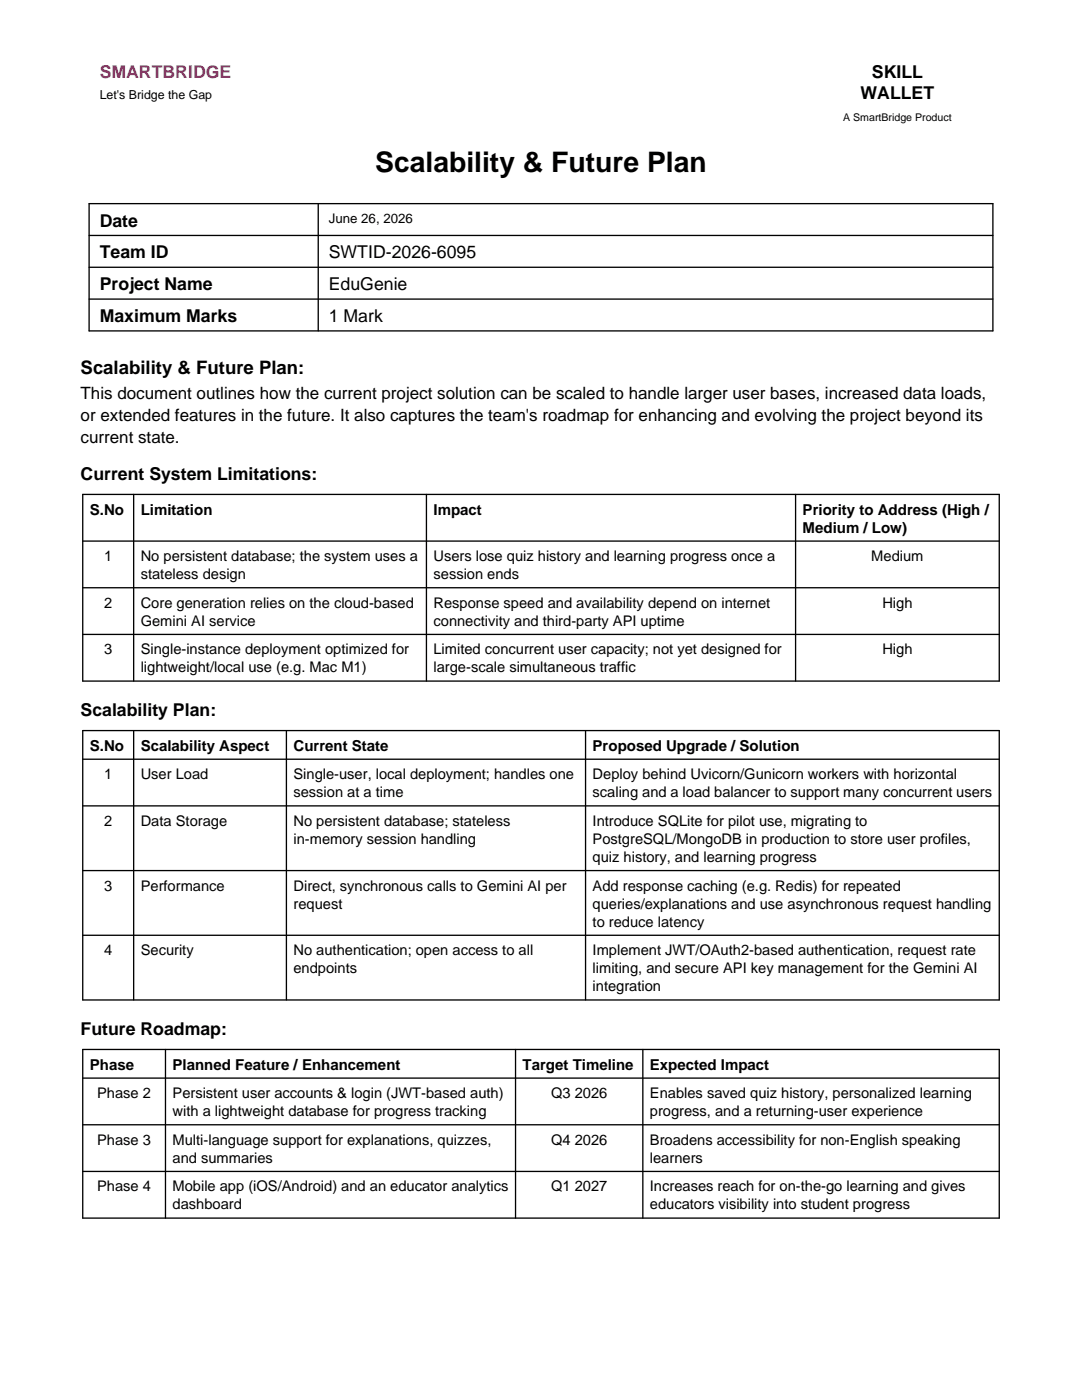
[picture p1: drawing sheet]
<svg xmlns="http://www.w3.org/2000/svg" width="216mm" height="279mm" viewBox="0 0 216 279" stroke-linecap="round" stroke-linejoin="round" font-family="sans-serif">
<defs><g id="words">
<text font-size="5.6" x="74.9" y="34.3">Scalability &amp; Future Plan</text>
<text font-size="3.7" x="16.1" y="74.7">Scalability &amp; Future Plan:</text>
<text font-size="3.5" fill="#e6007e" x="19.9" y="15.6">SMARTBRIDGE</text>
<g font-size="3.5">
<text x="174" y="15.6">SKILL</text>
<text x="171.7" y="19.8">WALLET</text>
<text x="19.9" y="45.2">Date</text>
<text x="19.9" y="51.6">Team ID</text>
<text x="65.6" y="51.6">SWTID-2026-6095</text>
<text x="19.9" y="57.9">Project Name</text>
<text x="65.6" y="57.9">EduGenie</text>
<text x="19.9" y="64.3">Maximum Marks</text>
<text x="65.6" y="64.3">1 Mark</text>
<text x="16.1" y="95.8">Current System Limitations:</text>
<text x="16.1" y="143">Scalability Plan:</text>
<text x="16.1" y="206.6">Future Roadmap:</text>
</g>
<g font-size="3.4">
<text x="16.1" y="79.7">This document outlines how the current project solution can be scaled to handle larger user bases, increased data loads,</text>
<text x="16.1" y="84.1">or extended features in the future. It also captures the team's roadmap for enhancing and evolving the project beyond its</text>
<text x="16.1" y="88.5">current state.</text>
</g>
<g font-size="3">
<text x="17.9" y="102.7">S.No</text>
<text x="28.1" y="102.7">Limitation</text>
<text x="86.5" y="102.7">Impact</text>
<text x="160.2" y="102.7">Priority to Address (High /</text>
<text x="160.2" y="106.3">Medium / Low)</text>
<text x="17.9" y="149.9">S.No</text>
<text x="28.1" y="149.9">Scalability Aspect</text>
<text x="58.6" y="149.9">Current State</text>
<text x="118.3" y="149.9">Proposed Upgrade / Solution</text>
<text x="17.9" y="213.5">Phase</text>
<text x="34.4" y="213.5">Planned Feature / Enhancement</text>
<text x="104.3" y="213.5">Target Timeline</text>
<text x="129.7" y="213.5">Expected Impact</text>
</g>
<g font-size="2.9">
<text x="20.8" y="112">1</text>
<text x="28.1" y="112">No persistent database; the system uses a</text>
<text x="86.5" y="112">Users lose quiz history and learning progress once a</text>
<text x="173.9" y="112">Medium</text>
<text x="28.1" y="115.6">stateless design</text>
<text x="86.5" y="115.6">session ends</text>
<text x="20.8" y="121.3">2</text>
<text x="28.1" y="121.3">Core generation relies on the cloud-based</text>
<text x="28.1" y="124.9">Gemini AI service</text>
<text x="86.5" y="121.3">Response speed and availability depend on internet</text>
<text x="86.5" y="124.9">connectivity and third-party API uptime</text>
<text x="176.1" y="121.3">High</text>
<text x="20.8" y="130.6">3</text>
<text x="28.1" y="130.6">Single-instance deployment optimized for</text>
<text x="86.5" y="130.6">Limited concurrent user capacity; not yet designed for</text>
<text x="176.1" y="130.6">High</text>
<text x="28.1" y="134.2">lightweight/local use (e.g. Mac M1)</text>
<text x="86.5" y="134.2">large-scale simultaneous traffic</text>
<text x="20.8" y="155.5">1</text>
<text x="28.1" y="155.5">User Load</text>
<text x="58.6" y="155.5">Single-user, local deployment; handles one</text>
<text x="118.3" y="155.5">Deploy behind Uvicorn/Gunicorn workers with horizontal</text>
<text x="58.6" y="159.1">session at a time</text>
<text x="118.3" y="159.1">scaling and a load balancer to support many concurrent users</text>
<text x="20.8" y="164.8">2</text>
<text x="28.1" y="164.8">Data Storage</text>
<text x="58.6" y="164.8">No persistent database; stateless</text>
<text x="118.3" y="164.8">Introduce SQLite for pilot use, migrating to</text>
<text x="58.6" y="168.4">in-memory session handling</text>
<text x="118.3" y="168.4">PostgreSQL/MongoDB in production to store user profiles,</text>
<text x="118.3" y="172">quiz history, and learning progress</text>
<text x="20.8" y="177.7">3</text>
<text x="28.1" y="177.7">Performance</text>
<text x="58.6" y="177.7">Direct, synchronous calls to Gemini AI per</text>
<text x="118.3" y="177.7">Add response caching (e.g. Redis) for repeated</text>
<text x="58.6" y="181.3">request</text>
<text x="118.3" y="181.3">queries/explanations and use asynchronous request handling</text>
<text x="118.3" y="184.9">to reduce latency</text>
<text x="20.8" y="190.6">4</text>
<text x="28.1" y="190.6">Security</text>
<text x="58.6" y="190.6">No authentication; open access to all</text>
<text x="118.3" y="190.6">Implement JWT/OAuth2-based authentication, request rate</text>
<text x="58.6" y="194.2">endpoints</text>
<text x="118.3" y="194.2">limiting, and secure API key management for the Gemini AI</text>
<text x="118.3" y="197.8">integration</text>
<text x="19.4" y="219.1">Phase 2</text>
<text x="34.4" y="219.1">Persistent user accounts &amp; login (JWT-based auth)</text>
<text x="110" y="219.1">Q3 2026</text>
<text x="129.7" y="219.1">Enables saved quiz history, personalized learning</text>
<text x="34.4" y="222.7">with a lightweight database for progress tracking</text>
<text x="129.7" y="222.7">progress, and a returning-user experience</text>
<text x="19.4" y="228.5">Phase 3</text>
<text x="34.4" y="228.5">Multi-language support for explanations, quizzes,</text>
<text x="34.4" y="232.1">and summaries</text>
<text x="110" y="228.5">Q4 2026</text>
<text x="129.7" y="228.5">Broadens accessibility for non-English speaking</text>
<text x="129.7" y="232.1">learners</text>
<text x="19.4" y="237.8">Phase 4</text>
<text x="34.4" y="237.8">Mobile app (iOS/Android) and an educator analytics</text>
<text x="110" y="237.8">Q1 2027</text>
<text x="129.7" y="237.8">Increases reach for on-the-go learning and gives</text>
<text x="34.4" y="241.4">dashboard</text>
<text x="129.7" y="241.4">educators visibility into student progress</text>
</g>
<text font-size="2.6" x="65.6" y="44.6">June 26, 2026</text>
<text font-size="2.5" x="19.9" y="19.8">Let's Bridge the Gap</text>
<text font-size="2.1" x="168.2" y="24.1">A SmartBridge Product</text>
</g></defs>
<g fill="none" stroke="#000" stroke-width=".26">
<path d="M17.8 40.6h180.3v25.4h-180.3zM17.8 47h180.3M17.8 53.3h180.3M17.8 59.7h180.3M63.5 40.6v25.4M16.5 98.7h182.9v37.2h-182.9zM26.7 98.7v37.2M85.1 98.7v37.2M158.8 98.7v37.2M16.5 108h182.9M16.5 117.3h182.9M16.5 126.6h182.9"/>
<path d="M16.5 145.8h182.9v53.8h-182.9zM16.5 151.5h182.9M26.7 145.8v53.8M57.1 145.8v53.8M116.8 145.8v53.8M16.5 160.8h182.9M16.5 173.7h182.9M16.5 186.7h182.9M16.5 209.4h182.9v33.7h-182.9zM16.5 215.2h182.9M33 209.4v33.7M102.9 209.4v33.7"/>
<path d="M128.3 209.4v33.7M16.5 224.5h182.9M16.5 233.8h182.9"/>
</g>
<path d="M65.6 41.4h22.4v4.9h-22.4z" fill="#fff" stroke="#fff" stroke-width=".35"/>
<use href="#words"/>
</svg>
